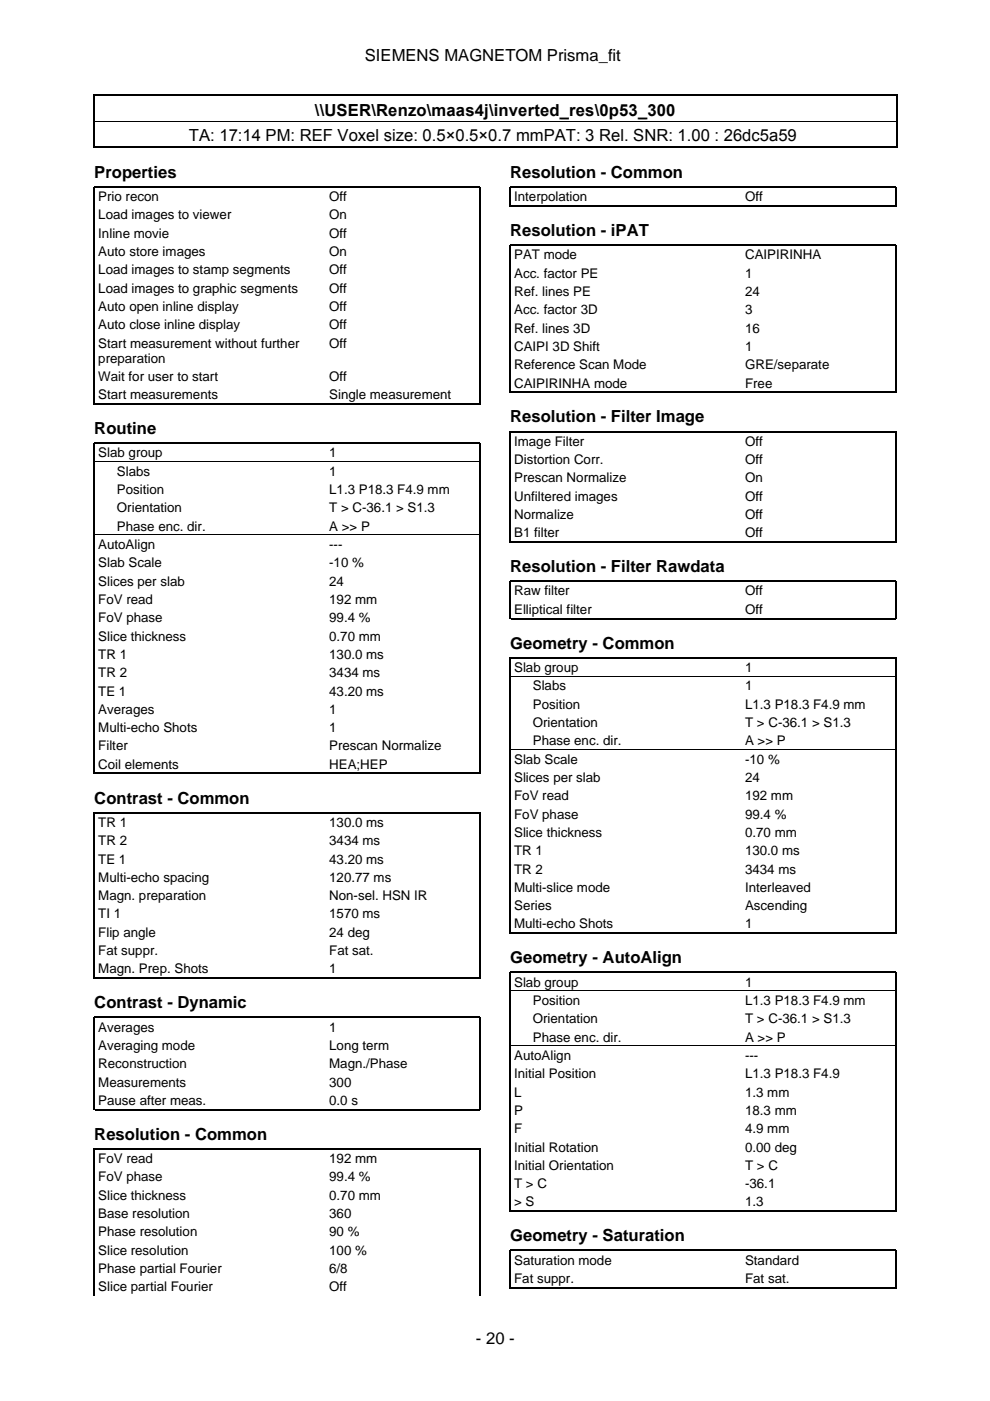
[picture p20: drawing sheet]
<svg xmlns="http://www.w3.org/2000/svg" width="210mm" height="297mm" viewBox="0 0 210 297" stroke-linecap="round" stroke-linejoin="round" font-family="sans-serif">
<defs><g id="words">
<g font-size="3.5">
<text x="77.4" y="12.9">SIEMENS MAGNETOM Prisma_fit</text>
<text x="40.1" y="29.9">TA: 17:14 PM: REF Voxel size: 0.5×0.5×0.7 mmPAT: 3 Rel. SNR: 1.00 : 26dc5a59</text>
<text x="66.8" y="24.6">\\USER\Renzo\maas4j\inverted_res\0p53_300</text>
<text x="20" y="37.7">Properties</text>
<text x="108.2" y="37.7">Resolution - Common</text>
<text x="108.2" y="50.1">Resolution - iPAT</text>
<text x="108.2" y="89.6">Resolution - Filter Image</text>
<text x="20" y="92">Routine</text>
<text x="108.2" y="121.3">Resolution - Filter Rawdata</text>
<text x="108.2" y="137.5">Geometry - Common</text>
<text x="20" y="170.4">Contrast - Common</text>
<text x="108.2" y="204.3">Geometry - AutoAlign</text>
<text x="20" y="213.8">Contrast - Dynamic</text>
<text x="20" y="241.7">Resolution - Common</text>
<text x="108.2" y="263.2">Geometry - Saturation</text>
<text x="100.9" y="284.9">- 20 -</text>
</g>
<g font-size="2.8">
<text x="20.8" y="42.6">Prio recon</text>
<text x="20.8" y="46.5">Load images to viewer</text>
<text x="69.8" y="42.6">Off</text>
<text x="69.8" y="46.5">On</text>
<text x="109" y="42.6">Interpolation</text>
<text x="158" y="42.6">Off</text>
<text x="20.8" y="50.4">Inline movie</text>
<text x="69.8" y="50.4">Off</text>
<text x="20.8" y="54.3">Auto store images</text>
<text x="20.8" y="58.2">Load images to stamp segments</text>
<text x="69.8" y="54.3">On</text>
<text x="69.8" y="58.2">Off</text>
<text x="109" y="55">PAT mode</text>
<text x="109" y="58.9">Acc. factor PE</text>
<text x="158" y="55">CAIPIRINHA</text>
<text x="158" y="58.9">1</text>
<text x="20.8" y="62.1">Load images to graphic segments</text>
<text x="20.8" y="65.9">Auto open inline display</text>
<text x="69.8" y="62.1">Off</text>
<text x="69.8" y="65.9">Off</text>
<text x="109" y="62.8">Ref. lines PE</text>
<text x="158" y="62.8">24</text>
<text x="20.8" y="69.8">Auto close inline display</text>
<text x="69.8" y="69.8">Off</text>
<text x="109" y="66.6">Acc. factor 3D</text>
<text x="109" y="70.5">Ref. lines 3D</text>
<text x="158" y="66.6">3</text>
<text x="158" y="70.5">16</text>
<text x="20.8" y="73.7">Start measurement without further</text>
<text x="20.8" y="76.9">preparation</text>
<text x="69.8" y="73.7">Off</text>
<text x="109" y="74.4">CAIPI 3D Shift</text>
<text x="158" y="74.4">1</text>
<text x="20.8" y="80.7">Wait for user to start</text>
<text x="69.8" y="80.7">Off</text>
<text x="109" y="78.3">Reference Scan Mode</text>
<text x="109" y="82.2">CAIPIRINHA mode</text>
<text x="158" y="78.3">GRE/separate</text>
<text x="158" y="82.2">Free</text>
<text x="20.8" y="84.6">Start measurements</text>
<text x="69.8" y="84.6">Single measurement</text>
<text x="109" y="94.5">Image Filter</text>
<text x="158" y="94.5">Off</text>
<text x="20.8" y="97">Slab group</text>
<text x="24.8" y="100.9">Slabs</text>
<text x="69.8" y="97">1</text>
<text x="69.8" y="100.9">1</text>
<text x="109" y="98.4">Distortion Corr.</text>
<text x="158" y="98.4">Off</text>
<text x="24.8" y="104.8">Position</text>
<text x="69.8" y="104.8">L1.3 P18.3 F4.9 mm</text>
<text x="109" y="102.3">Prescan Normalize</text>
<text x="109" y="106.1">Unfiltered images</text>
<text x="158" y="102.3">On</text>
<text x="158" y="106.1">Off</text>
<text x="24.8" y="108.6">Orientation</text>
<text x="24.8" y="112.5">Phase enc. dir.</text>
<text x="69.8" y="108.6">T &gt; C-36.1 &gt; S1.3</text>
<text x="69.8" y="112.5">A &gt;&gt; P</text>
<text x="109" y="110">Normalize</text>
<text x="109" y="113.9">B1 filter</text>
<text x="158" y="110">Off</text>
<text x="158" y="113.9">Off</text>
<text x="20.8" y="116.4">AutoAlign</text>
<text x="69.8" y="116.4">---</text>
<text x="20.8" y="120.3">Slab Scale</text>
<text x="20.8" y="124.2">Slices per slab</text>
<text x="69.8" y="120.3">-10 %</text>
<text x="69.8" y="124.2">24</text>
<text x="20.8" y="128.1">FoV read</text>
<text x="20.8" y="131.9">FoV phase</text>
<text x="69.8" y="128.1">192 mm</text>
<text x="69.8" y="131.9">99.4 %</text>
<text x="109" y="126.3">Raw filter</text>
<text x="109" y="130.1">Elliptical filter</text>
<text x="158" y="126.3">Off</text>
<text x="158" y="130.1">Off</text>
<text x="20.8" y="135.8">Slice thickness</text>
<text x="69.8" y="135.8">0.70 mm</text>
<text x="20.8" y="139.7">TR 1</text>
<text x="20.8" y="143.6">TR 2</text>
<text x="69.8" y="139.7">130.0 ms</text>
<text x="69.8" y="143.6">3434 ms</text>
<text x="109" y="142.5">Slab group</text>
<text x="158" y="142.5">1</text>
<text x="20.8" y="147.5">TE 1</text>
<text x="69.8" y="147.5">43.20 ms</text>
<text x="113" y="146.4">Slabs</text>
<text x="158" y="146.4">1</text>
<text x="20.8" y="151.3">Averages</text>
<text x="20.8" y="155.2">Multi-echo Shots</text>
<text x="69.8" y="151.3">1</text>
<text x="69.8" y="155.2">1</text>
<text x="113" y="150.3">Position</text>
<text x="113" y="154.1">Orientation</text>
<text x="158" y="150.3">L1.3 P18.3 F4.9 mm</text>
<text x="158" y="154.1">T &gt; C-36.1 &gt; S1.3</text>
<text x="20.8" y="159.1">Filter</text>
<text x="69.8" y="159.1">Prescan Normalize</text>
<text x="109" y="161.9">Slab Scale</text>
<text x="113" y="158">Phase enc. dir.</text>
<text x="158" y="158">A &gt;&gt; P</text>
<text x="158" y="161.9">-10 %</text>
<text x="20.8" y="163">Coil elements</text>
<text x="69.8" y="163">HEA;HEP</text>
<text x="109" y="165.8">Slices per slab</text>
<text x="158" y="165.8">24</text>
<text x="109" y="169.7">FoV read</text>
<text x="109" y="173.6">FoV phase</text>
<text x="158" y="169.7">192 mm</text>
<text x="158" y="173.6">99.4 %</text>
<text x="20.8" y="175.3">TR 1</text>
<text x="20.8" y="179.2">TR 2</text>
<text x="69.8" y="175.3">130.0 ms</text>
<text x="69.8" y="179.2">3434 ms</text>
<text x="109" y="177.4">Slice thickness</text>
<text x="158" y="177.4">0.70 mm</text>
<text x="20.8" y="183.1">TE 1</text>
<text x="69.8" y="183.1">43.20 ms</text>
<text x="109" y="181.3">TR 1</text>
<text x="109" y="185.2">TR 2</text>
<text x="158" y="181.3">130.0 ms</text>
<text x="158" y="185.2">3434 ms</text>
<text x="20.8" y="187">Multi-echo spacing</text>
<text x="20.8" y="190.9">Magn. preparation</text>
<text x="69.8" y="187">120.77 ms</text>
<text x="69.8" y="190.9">Non-sel. HSN IR</text>
<text x="109" y="189.1">Multi-slice mode</text>
<text x="158" y="189.1">Interleaved</text>
<text x="20.8" y="194.7">TI 1</text>
<text x="69.8" y="194.7">1570 ms</text>
<text x="109" y="193">Series</text>
<text x="109" y="196.8">Multi-echo Shots</text>
<text x="158" y="193">Ascending</text>
<text x="158" y="196.8">1</text>
<text x="20.8" y="198.6">Flip angle</text>
<text x="20.8" y="202.5">Fat suppr.</text>
<text x="69.8" y="198.6">24 deg</text>
<text x="69.8" y="202.5">Fat sat.</text>
<text x="20.8" y="206.4">Magn. Prep. Shots</text>
<text x="69.8" y="206.4">1</text>
<text x="109" y="209.2">Slab group</text>
<text x="158" y="209.2">1</text>
<text x="113" y="213.1">Position</text>
<text x="158" y="213.1">L1.3 P18.3 F4.9 mm</text>
<text x="20.8" y="218.7">Averages</text>
<text x="69.8" y="218.7">1</text>
<text x="113" y="217">Orientation</text>
<text x="113" y="220.8">Phase enc. dir.</text>
<text x="158" y="217">T &gt; C-36.1 &gt; S1.3</text>
<text x="158" y="220.8">A &gt;&gt; P</text>
<text x="20.8" y="222.6">Averaging mode</text>
<text x="20.8" y="226.5">Reconstruction</text>
<text x="69.8" y="222.6">Long term</text>
<text x="69.8" y="226.5">Magn./Phase</text>
<text x="109" y="224.8">AutoAlign</text>
<text x="158" y="224.8">---</text>
<text x="20.8" y="230.4">Measurements</text>
<text x="69.8" y="230.4">300</text>
<text x="109" y="228.6">Initial Position</text>
<text x="109" y="232.5">L</text>
<text x="158" y="228.6">L1.3 P18.3 F4.9</text>
<text x="158" y="232.5">1.3 mm</text>
<text x="20.8" y="234.2">Pause after meas.</text>
<text x="69.8" y="234.2">0.0 s</text>
<text x="109" y="236.4">P</text>
<text x="158" y="236.4">18.3 mm</text>
<text x="109" y="240.3">F</text>
<text x="109" y="244.2">Initial Rotation</text>
<text x="158" y="240.3">4.9 mm</text>
<text x="158" y="244.2">0.00 deg</text>
<text x="20.8" y="246.6">FoV read</text>
<text x="20.8" y="250.5">FoV phase</text>
<text x="69.8" y="246.6">192 mm</text>
<text x="69.8" y="250.5">99.4 %</text>
<text x="109" y="248">Initial Orientation</text>
<text x="109" y="251.9">T &gt; C</text>
<text x="158" y="248">T &gt; C</text>
<text x="158" y="251.9">-36.1</text>
<text x="20.8" y="254.4">Slice thickness</text>
<text x="69.8" y="254.4">0.70 mm</text>
<text x="109" y="255.8">&gt; S</text>
<text x="158" y="255.8">1.3</text>
<text x="20.8" y="258.2">Base resolution</text>
<text x="20.8" y="262.1">Phase resolution</text>
<text x="69.8" y="258.2">360</text>
<text x="69.8" y="262.1">90 %</text>
<text x="20.8" y="266">Slice resolution</text>
<text x="20.8" y="269.9">Phase partial Fourier</text>
<text x="69.8" y="266">100 %</text>
<text x="69.8" y="269.9">6/8</text>
<text x="109" y="268.1">Saturation mode</text>
<text x="158" y="268.1">Standard</text>
<text x="20.8" y="273.8">Slice partial Fourier</text>
<text x="69.8" y="273.8">Off</text>
<text x="109" y="272">Fat suppr.</text>
<text x="158" y="272">Fat sat.</text>
</g>
</g></defs>
<g fill="none" stroke="#000" stroke-width=".26">
<path d="M19.9 20v11.3M20 20.2h170M20 31.2h170M190.1 20v11.3M108.2 43.8v-4.2h81.8v4.2M108.3 43.6h81.6M20 85.8v-46.2h81.8v46.2M20.1 85.6h81.6M108.2 83.3v-31.3h81.8v31.3M108.3 83.2h81.6M108.2 115v-23.5h81.8v23.5M108.3 114.9h81.6"/>
<path d="M108.2 131.3v-8.1h81.8v8.1M108.3 131.1h81.6M20 164.1v-70.1h81.8v70.1M20.1 164h81.6M108.2 198v-58.5h81.8v58.5M108.3 197.8h81.6M20 207.5v-35.2h81.8v35.2M20.1 207.4h81.6M20 235.4v-19.7h81.8v19.7M20.1 235.2h81.6M108.2 256.9v-50.7h81.8v50.7M108.3 256.8h81.6"/>
<path d="M20 274.6v-31h81.8v31M108.2 273.2v-8.1h81.8v8.1M108.3 273h81.6"/>
</g>
<path d="M20 25.7h170M20.1 97.8h81.6M20.1 113.4h81.6M108.3 143.4h81.6M108.3 158.9h81.6M108.3 210.1h81.6M108.3 221.7h81.6" fill="none" stroke="#000" stroke-width=".21"/>
<use href="#words"/>
</svg>
